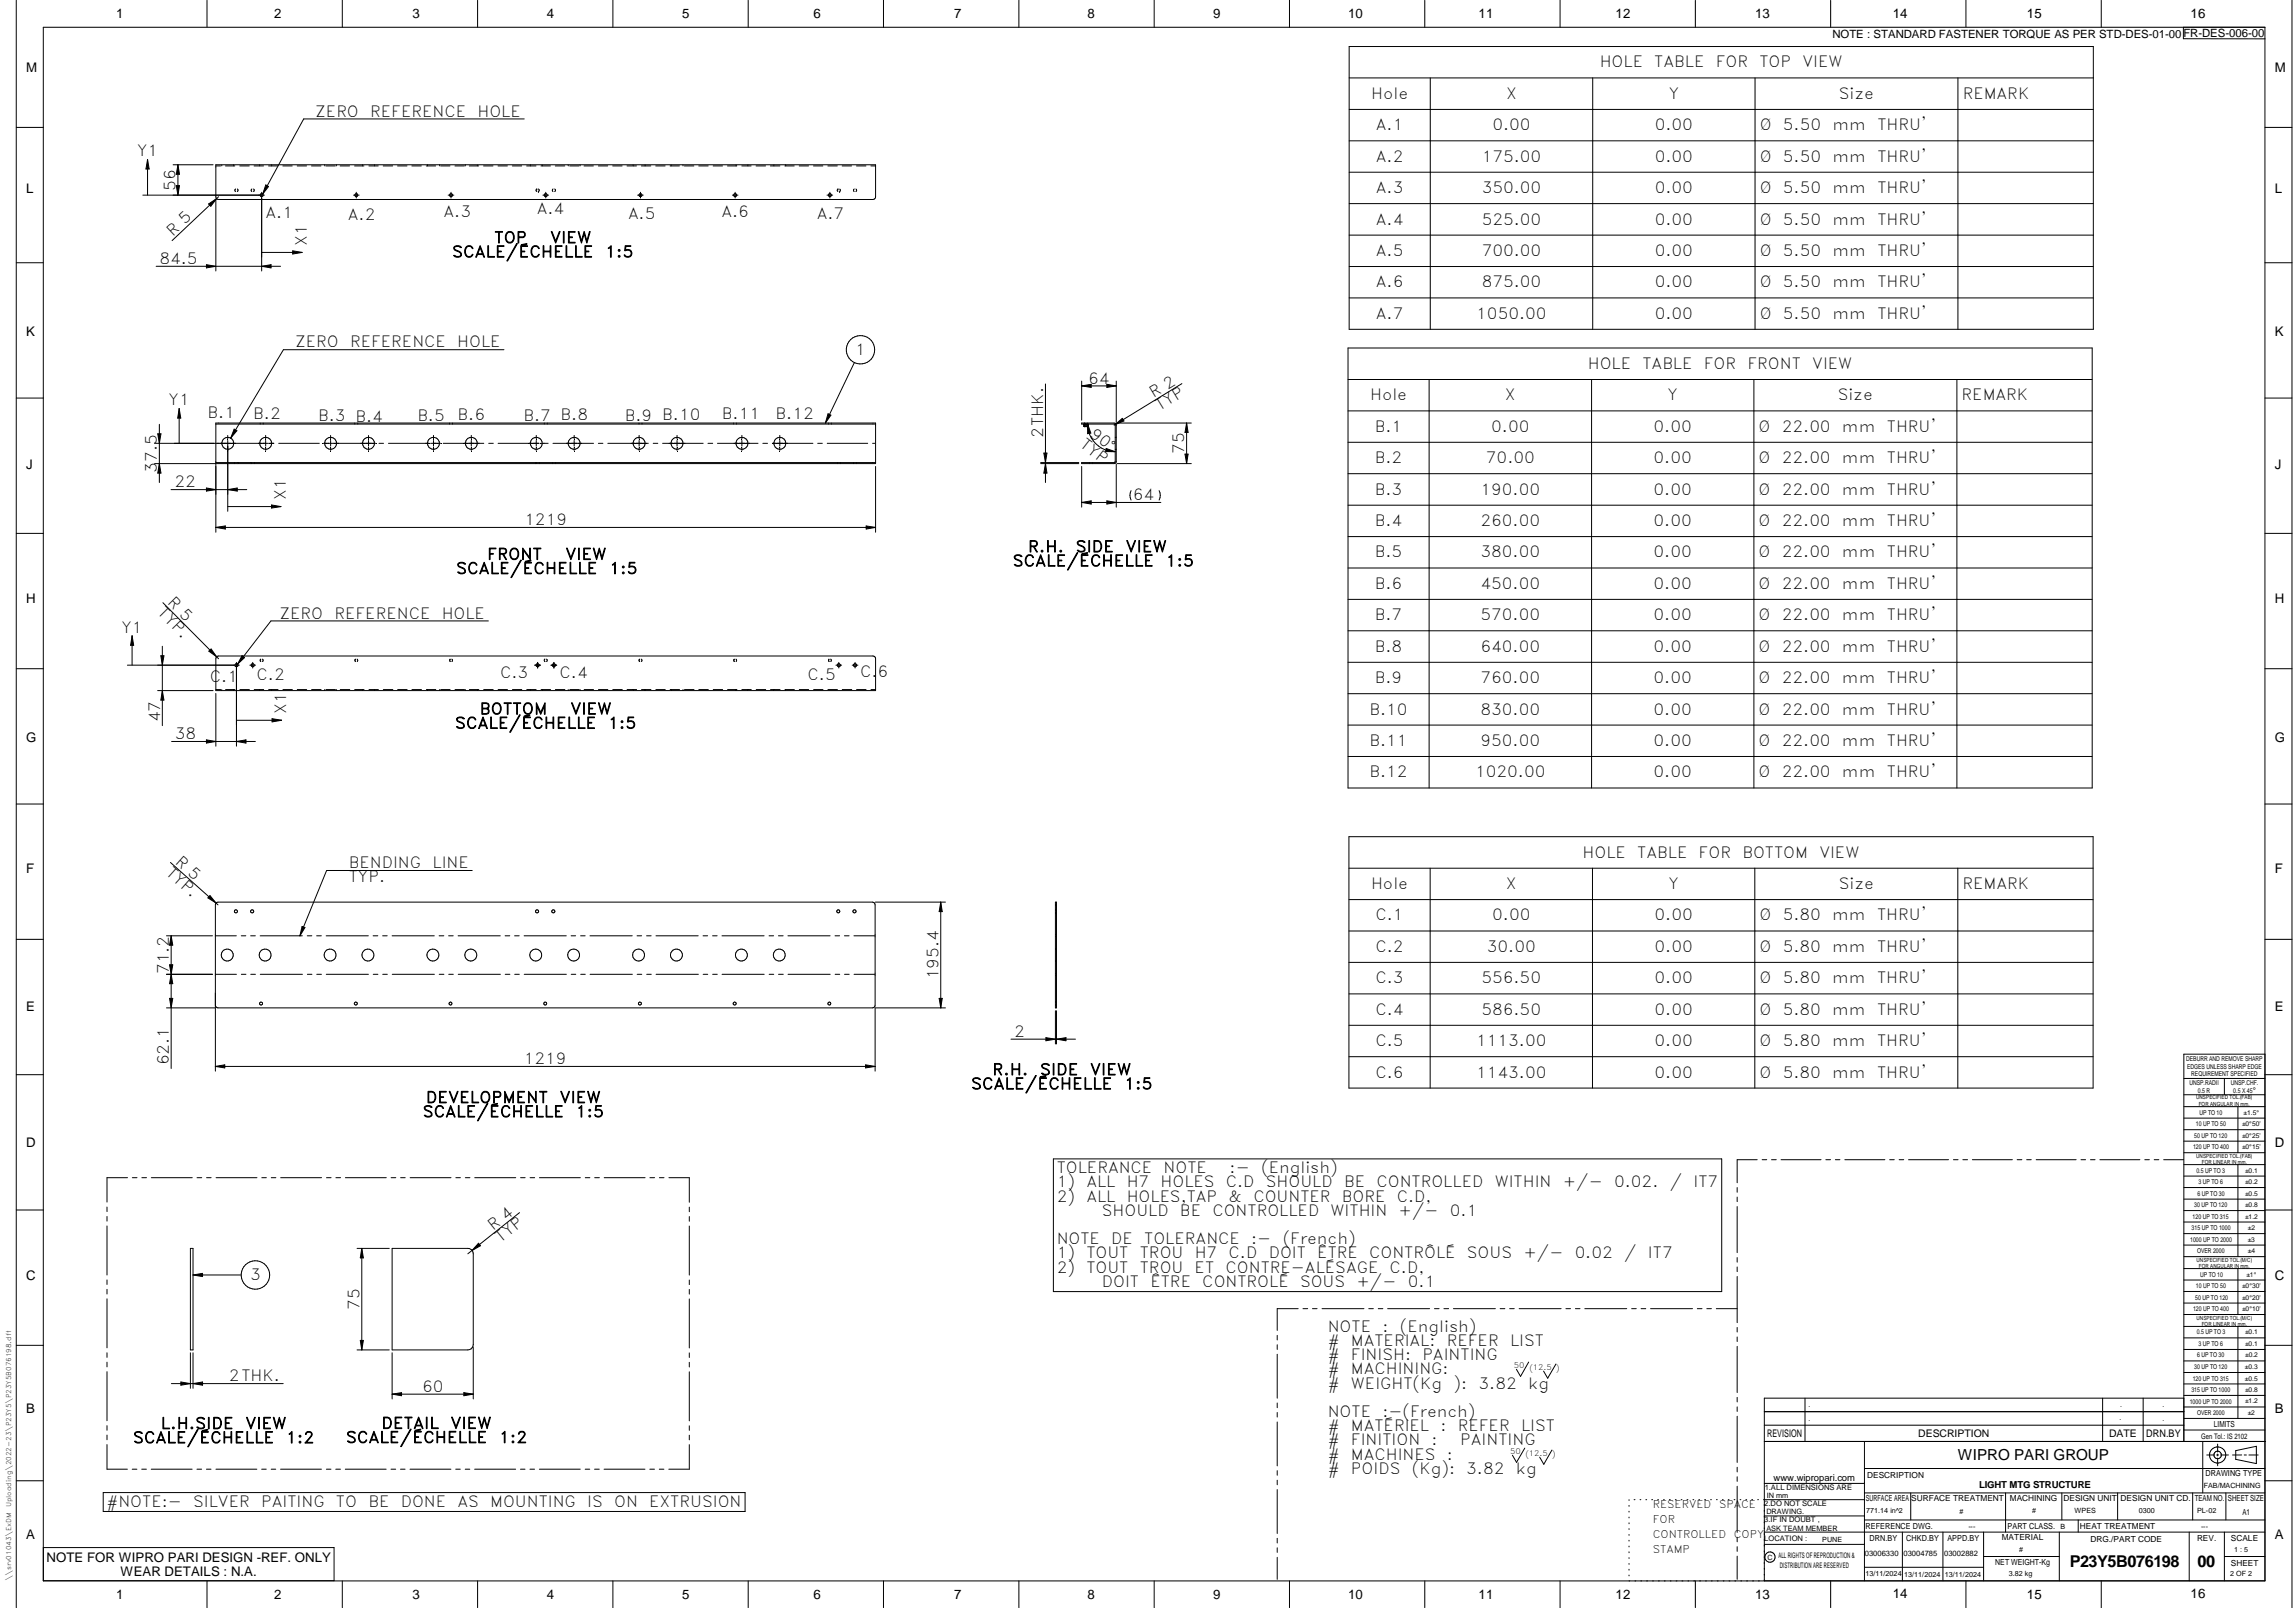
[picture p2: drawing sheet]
<svg xmlns="http://www.w3.org/2000/svg" width="848mm" height="594mm" viewBox="0 0 848 594" stroke-linecap="round" stroke-linejoin="round" font-family="sans-serif">
<defs><g id="words">
<g font-size="6">
<text x="764.8" y="578.9">P23Y5B076198</text>
<text x="812.1" y="578.9">00</text>
</g>
<g font-size="5.7">
<text x="591.1" y="24.9">HOLE</text>
<text x="611.3" y="24.9">TABLE</text>
<text x="634" y="24.9">FOR</text>
<text x="650.2" y="24.9">TOP</text>
<text x="666.1" y="24.9">VIEW</text>
<text x="506.7" y="36.5">Hole</text>
<text x="556.6" y="36.5">X</text>
<text x="616.6" y="36.5">Y</text>
<text x="679.5" y="36.5">Size</text>
<text x="725.3" y="36.5">REMARK</text>
<text x="116.5" y="43.1">ZERO</text>
<text x="136.8" y="43.1">REFERENCE</text>
<text x="176.4" y="43.1">HOLE</text>
<text x="508.5" y="48.1">A.1</text>
<text x="551.5" y="48.1">0.00</text>
<text x="611.5" y="48.1">0.00</text>
<text x="650.3" y="48.1">Ø</text>
<text x="658.9" y="48.1">5.50</text>
<text x="677.2" y="48.1">mm</text>
<text x="693.7" y="48.1">THRU'</text>
<text x="50.6" y="57.7">Y1</text>
<text x="508.5" y="59.7">A.2</text>
<text x="547.5" y="59.7">175.00</text>
<text x="611.5" y="59.7">0.00</text>
<text x="650.3" y="59.7">Ø</text>
<text x="658.9" y="59.7">5.50</text>
<text x="677.2" y="59.7">mm</text>
<text x="693.7" y="59.7">THRU'</text>
<text x="64.9" y="70.4" transform="rotate(-90 64.9 70.4)">56</text>
<text x="508.5" y="71.4">A.3</text>
<text x="547.5" y="71.4">350.00</text>
<text x="611.5" y="71.4">0.00</text>
<text x="650.3" y="71.4">Ø</text>
<text x="658.9" y="71.4">5.50</text>
<text x="677.2" y="71.4">mm</text>
<text x="693.7" y="71.4">THRU'</text>
<text x="98.2" y="80.6">A.1</text>
<text x="128.6" y="81.3">A.2</text>
<text x="163.9" y="80.1">A.3</text>
<text x="198.4" y="79">A.4</text>
<text x="232.1" y="80.7">A.5</text>
<text x="266.6" y="80.1">A.6</text>
<text x="301.8" y="80.9">A.7</text>
<text x="508.5" y="83">A.4</text>
<text x="547.5" y="83">525.00</text>
<text x="611.5" y="83">0.00</text>
<text x="650.3" y="83">Ø</text>
<text x="658.9" y="83">5.50</text>
<text x="677.2" y="83">mm</text>
<text x="693.7" y="83">THRU'</text>
<text x="63.9" y="87.4" transform="rotate(-43 63.9 87.4)">R 5</text>
<text x="182.7" y="89.8">TOP</text>
<text x="203.3" y="89.8">VIEW</text>
<text x="113.4" y="90.8" transform="rotate(-90 113.4 90.8)">X1</text>
<text x="167.1" y="95">SCALE/ÉCHELLE</text>
<text x="223.6" y="95">1:5</text>
<text x="508.5" y="94.6">A.5</text>
<text x="547.5" y="94.6">700.00</text>
<text x="611.5" y="94.6">0.00</text>
<text x="650.3" y="94.6">Ø</text>
<text x="658.9" y="94.6">5.50</text>
<text x="677.2" y="94.6">mm</text>
<text x="693.7" y="94.6">THRU'</text>
<text x="58.9" y="97.5">84.5</text>
<text x="508.5" y="106.2">A.6</text>
<text x="547.5" y="106.2">875.00</text>
<text x="611.5" y="106.2">0.00</text>
<text x="650.3" y="106.2">Ø</text>
<text x="658.9" y="106.2">5.50</text>
<text x="677.2" y="106.2">mm</text>
<text x="693.7" y="106.2">THRU'</text>
<text x="508.5" y="117.8">A.7</text>
<text x="545.5" y="117.8">1050.00</text>
<text x="611.5" y="117.8">0.00</text>
<text x="650.3" y="117.8">Ø</text>
<text x="658.9" y="117.8">5.50</text>
<text x="677.2" y="117.8">mm</text>
<text x="693.7" y="117.8">THRU'</text>
<text x="109.1" y="128.3">ZERO</text>
<text x="129.4" y="128.3">REFERENCE</text>
<text x="169" y="128.3">HOLE</text>
<text x="316" y="131">1</text>
<text x="586.7" y="136.3">HOLE</text>
<text x="606.9" y="136.3">TABLE</text>
<text x="629.6" y="136.3">FOR</text>
<text x="645.8" y="136.3">FRONT</text>
<text x="669.7" y="136.3">VIEW</text>
<text x="402.2" y="141.7">64</text>
<text x="62.3" y="149.7">Y1</text>
<text x="426.2" y="147.2" transform="rotate(-31 426.2 147.2)">R 2</text>
<text x="506.3" y="147.9">Hole</text>
<text x="556.1" y="147.9">X</text>
<text x="616.2" y="147.9">Y</text>
<text x="679.1" y="147.9">Size</text>
<text x="724.9" y="147.9">REMARK</text>
<text x="76.7" y="154.4">B.1</text>
<text x="93.6" y="154.7">B.2</text>
<text x="117.6" y="155.5">B.3 B.4</text>
<text x="154.2" y="155.6">B.5</text>
<text x="169.1" y="155.2">B.6</text>
<text x="193.4" y="155.5">B.7 B.8</text>
<text x="230.9" y="155.6">B.9 B.10</text>
<text x="266.8" y="154.9">B.11</text>
<text x="286.6" y="154.8">B.12</text>
<text x="428.5" y="151.9" transform="rotate(-31 428.5 151.9)">TYP</text>
<text x="385.4" y="162" transform="rotate(-90 385.4 162)">2THK.</text>
<text x="402.4" y="160.9" transform="rotate(38 402.4 160.9)">90°</text>
<text x="508" y="159.5">B.1</text>
<text x="551.1" y="159.5">0.00</text>
<text x="611.1" y="159.5">0.00</text>
<text x="649.9" y="159.5">Ø</text>
<text x="658.4" y="159.5">22.00</text>
<text x="680.7" y="159.5">mm</text>
<text x="697.3" y="159.5">THRU'</text>
<text x="398.7" y="164.8" transform="rotate(38 398.7 164.8)">TYP</text>
<text x="437.6" y="167.7" transform="rotate(-90 437.6 167.7)">75</text>
<text x="508" y="171.2">B.2</text>
<text x="549.1" y="171.2">70.00</text>
<text x="611.1" y="171.2">0.00</text>
<text x="649.9" y="171.2">Ø</text>
<text x="658.4" y="171.2">22.00</text>
<text x="680.7" y="171.2">mm</text>
<text x="697.3" y="171.2">THRU'</text>
<text x="58" y="174.6" transform="rotate(-90 58 174.6)">37.5</text>
<text x="64.4" y="180">22</text>
<text x="105.6" y="184.7" transform="rotate(-90 105.6 184.7)">X1</text>
<text x="418.6" y="184.7">64</text>
<text x="508" y="182.8">B.3</text>
<text x="547.1" y="182.8">190.00</text>
<text x="611.1" y="182.8">0.00</text>
<text x="649.9" y="182.8">Ø</text>
<text x="658.4" y="182.8">22.00</text>
<text x="680.7" y="182.8">mm</text>
<text x="697.3" y="182.8">THRU'</text>
<text x="193.8" y="194">1219</text>
<text x="508" y="194.4">B.4</text>
<text x="547.1" y="194.4">260.00</text>
<text x="611.1" y="194.4">0.00</text>
<text x="649.9" y="194.4">Ø</text>
<text x="658.4" y="194.4">22.00</text>
<text x="680.7" y="194.4">mm</text>
<text x="697.3" y="194.4">THRU'</text>
<text x="379.9" y="204">R.H.</text>
<text x="397.5" y="204">SIDE</text>
<text x="416" y="204">VIEW</text>
<text x="180" y="206.8">FRONT</text>
<text x="209" y="206.8">VIEW</text>
<text x="374.2" y="209.2">SCALE/ÉCHELLE</text>
<text x="430.8" y="209.2">1:5</text>
<text x="508" y="206">B.5</text>
<text x="547.1" y="206">380.00</text>
<text x="611.1" y="206">0.00</text>
<text x="649.9" y="206">Ø</text>
<text x="658.4" y="206">22.00</text>
<text x="680.7" y="206">mm</text>
<text x="697.3" y="206">THRU'</text>
<text x="168.6" y="212">SCALE/ÉCHELLE</text>
<text x="225.1" y="212">1:5</text>
<text x="508" y="217.6">B.6</text>
<text x="547.1" y="217.6">450.00</text>
<text x="611.1" y="217.6">0.00</text>
<text x="649.9" y="217.6">Ø</text>
<text x="658.4" y="217.6">22.00</text>
<text x="680.7" y="217.6">mm</text>
<text x="697.3" y="217.6">THRU'</text>
<text x="58" y="226.7" transform="rotate(45 58 226.7)">TYP.</text>
<text x="61.7" y="222.9" transform="rotate(45 61.7 222.9)">R 5</text>
<text x="44.9" y="233.7">Y1</text>
<text x="103.3" y="228.5">ZERO</text>
<text x="123.6" y="228.5">REFERENCE</text>
<text x="163.2" y="228.5">HOLE</text>
<text x="508" y="229.2">B.7</text>
<text x="547.1" y="229.2">570.00</text>
<text x="611.1" y="229.2">0.00</text>
<text x="649.9" y="229.2">Ø</text>
<text x="658.4" y="229.2">22.00</text>
<text x="680.7" y="229.2">mm</text>
<text x="697.3" y="229.2">THRU'</text>
<text x="508" y="240.8">B.8</text>
<text x="547.1" y="240.8">640.00</text>
<text x="611.1" y="240.8">0.00</text>
<text x="649.9" y="240.8">Ø</text>
<text x="658.4" y="240.8">22.00</text>
<text x="680.7" y="240.8">mm</text>
<text x="697.3" y="240.8">THRU'</text>
<text x="94.8" y="251.1">C.2</text>
<text x="184.8" y="250.5">C.3</text>
<text x="206.8" y="250.3">C.4</text>
<text x="298.5" y="251.1">C.5</text>
<text x="317.8" y="249.9">C.6</text>
<text x="77.6" y="252.1">C.1</text>
<text x="508" y="252.4">B.9</text>
<text x="547.1" y="252.4">760.00</text>
<text x="611.1" y="252.4">0.00</text>
<text x="649.9" y="252.4">Ø</text>
<text x="658.4" y="252.4">22.00</text>
<text x="680.7" y="252.4">mm</text>
<text x="697.3" y="252.4">THRU'</text>
<text x="105.8" y="263.7" transform="rotate(-90 105.8 263.7)">X1</text>
<text x="177.3" y="263.9">BOTTOM</text>
<text x="210.8" y="263.9">VIEW</text>
<text x="506.1" y="264">B.10</text>
<text x="547.1" y="264">830.00</text>
<text x="611.1" y="264">0.00</text>
<text x="649.9" y="264">Ø</text>
<text x="658.4" y="264">22.00</text>
<text x="680.7" y="264">mm</text>
<text x="697.3" y="264">THRU'</text>
<text x="59.1" y="266.9" transform="rotate(-90 59.1 266.9)">47</text>
<text x="168.1" y="269.2">SCALE/ÉCHELLE</text>
<text x="224.7" y="269.2">1:5</text>
<text x="64.6" y="273">38</text>
<text x="506.1" y="275.6">B.11</text>
<text x="547.1" y="275.6">950.00</text>
<text x="611.1" y="275.6">0.00</text>
<text x="649.9" y="275.6">Ø</text>
<text x="658.4" y="275.6">22.00</text>
<text x="680.7" y="275.6">mm</text>
<text x="697.3" y="275.6">THRU'</text>
<text x="506.1" y="287.2">B.12</text>
<text x="545.1" y="287.2">1020.00</text>
<text x="611.1" y="287.2">0.00</text>
<text x="649.9" y="287.2">Ø</text>
<text x="658.4" y="287.2">22.00</text>
<text x="680.7" y="287.2">mm</text>
<text x="697.3" y="287.2">THRU'</text>
<text x="584.8" y="316.9">HOLE</text>
<text x="605" y="316.9">TABLE</text>
<text x="627.7" y="316.9">FOR</text>
<text x="643.9" y="316.9">BOTTOM</text>
<text x="672.3" y="316.9">VIEW</text>
<text x="61" y="322.7" transform="rotate(42 61 322.7)">TYP.</text>
<text x="64.5" y="318.8" transform="rotate(42 64.5 318.8)">R 5</text>
<text x="128.9" y="320.8">BENDING</text>
<text x="159.8" y="320.8">LINE</text>
<text x="128.9" y="326">TYP.</text>
<text x="506.6" y="328.5">Hole</text>
<text x="556.5" y="328.5">X</text>
<text x="616.5" y="328.5">Y</text>
<text x="679.5" y="328.5">Size</text>
<text x="725.2" y="328.5">REMARK</text>
<text x="508.3" y="340.1">C.1</text>
<text x="551.4" y="340.1">0.00</text>
<text x="611.4" y="340.1">0.00</text>
<text x="650.2" y="340.1">Ø</text>
<text x="658.8" y="340.1">5.80</text>
<text x="677.1" y="340.1">mm</text>
<text x="693.7" y="340.1">THRU'</text>
<text x="508.3" y="351.7">C.2</text>
<text x="549.4" y="351.7">30.00</text>
<text x="611.4" y="351.7">0.00</text>
<text x="650.2" y="351.7">Ø</text>
<text x="658.8" y="351.7">5.80</text>
<text x="677.1" y="351.7">mm</text>
<text x="693.7" y="351.7">THRU'</text>
<text x="62.4" y="359.9" transform="rotate(-90 62.4 359.9)">71.2</text>
<text x="346.8" y="361.9" transform="rotate(-90 346.8 361.9)">195.4</text>
<text x="508.3" y="363.3">C.3</text>
<text x="547.5" y="363.3">556.50</text>
<text x="611.4" y="363.3">0.00</text>
<text x="650.2" y="363.3">Ø</text>
<text x="658.8" y="363.3">5.80</text>
<text x="677.1" y="363.3">mm</text>
<text x="693.7" y="363.3">THRU'</text>
<text x="508.3" y="374.9">C.4</text>
<text x="547.5" y="374.9">586.50</text>
<text x="611.4" y="374.9">0.00</text>
<text x="650.2" y="374.9">Ø</text>
<text x="658.8" y="374.9">5.80</text>
<text x="677.1" y="374.9">mm</text>
<text x="693.7" y="374.9">THRU'</text>
<text x="374.8" y="383.1">2</text>
<text x="508.3" y="386.5">C.5</text>
<text x="545.5" y="386.5">1113.00</text>
<text x="611.4" y="386.5">0.00</text>
<text x="650.2" y="386.5">Ø</text>
<text x="658.8" y="386.5">5.80</text>
<text x="677.1" y="386.5">mm</text>
<text x="693.7" y="386.5">THRU'</text>
<text x="62.4" y="393.5" transform="rotate(-90 62.4 393.5)">62.1</text>
<text x="193.5" y="393.1">1219</text>
<text x="366.7" y="397.2">R.H.</text>
<text x="384.3" y="397.2">SIDE</text>
<text x="402.8" y="397.2">VIEW</text>
<text x="508.3" y="398.1">C.6</text>
<text x="545.5" y="398.1">1143.00</text>
<text x="611.4" y="398.1">0.00</text>
<text x="650.2" y="398.1">Ø</text>
<text x="658.8" y="398.1">5.80</text>
<text x="677.1" y="398.1">mm</text>
<text x="693.7" y="398.1">THRU'</text>
<text x="157.4" y="407.5">DEVELOPMENT</text>
<text x="206.8" y="407.5">VIEW</text>
<text x="358.9" y="402.4">SCALE/ÉCHELLE</text>
<text x="415.4" y="402.4">1:5</text>
<text x="156.2" y="412.7">SCALE/ÉCHELLE</text>
<text x="212.7" y="412.7">1:5</text>
<text x="390.5" y="433.4">TOLERANCE</text>
<text x="430" y="433.4">NOTE</text>
<text x="454.3" y="433.4">:-</text>
<text x="466" y="433.4">(English)</text>
<text x="390.5" y="438.7">1)</text>
<text x="390.5" y="443.9">2)</text>
<text x="401.4" y="438.7">ALL</text>
<text x="401.4" y="443.9">ALL</text>
<text x="416.4" y="443.9">HOLES,TAP</text>
<text x="416.4" y="438.7">H7</text>
<text x="428.9" y="438.7">HOLES</text>
<text x="453" y="438.7">C.D</text>
<text x="454" y="443.9">&amp;</text>
<text x="463.2" y="443.9">COUNTER</text>
<text x="467.8" y="438.7">SHOULD</text>
<text x="495.9" y="443.9">BORE</text>
<text x="496.7" y="438.7">BE</text>
<text x="508.6" y="438.7">CONTROLLED</text>
<text x="516.2" y="443.9">C.D,</text>
<text x="552.3" y="438.7">WITHIN</text>
<text x="577.5" y="438.7">+/-</text>
<text x="596.5" y="438.7">0.02.</text>
<text x="617" y="438.7">/</text>
<text x="625.8" y="438.7">IT7</text>
<text x="407.2" y="449.2">SHOULD</text>
<text x="436" y="449.2">BE</text>
<text x="448" y="449.2">CONTROLLED</text>
<text x="491.7" y="449.2">WITHIN</text>
<text x="516.8" y="449.2">+/-</text>
<text x="535.8" y="449.2">0.1</text>
<text x="182.2" y="454.7" transform="rotate(-38 182.2 454.7)">R 4</text>
<text x="185" y="459.2" transform="rotate(-38 185 459.2)">TYP</text>
<text x="390.5" y="459.7">NOTE</text>
<text x="410.7" y="459.7">DE</text>
<text x="422.8" y="459.7">TOLERANCE</text>
<text x="462.4" y="459.7">:-</text>
<text x="474" y="459.7">(French)</text>
<text x="390.5" y="464.9">1)</text>
<text x="401.4" y="464.9">TOUT</text>
<text x="421.2" y="464.9">TROU</text>
<text x="441.5" y="464.9">H7</text>
<text x="454" y="464.9">C.D</text>
<text x="468.8" y="464.9">DOIT</text>
<text x="486.8" y="464.9">ÊTRE</text>
<text x="505.9" y="464.9">CONTRÔLÉ</text>
<text x="542.1" y="464.9">SOUS</text>
<text x="562.9" y="464.9">+/-</text>
<text x="581.9" y="464.9">0.02</text>
<text x="600.2" y="464.9">/</text>
<text x="609" y="464.9">IT7</text>
<text x="92.4" y="472.8">3</text>
<text x="390.5" y="470.2">2)</text>
<text x="401.4" y="470.2">TOUT</text>
<text x="421.2" y="470.2">TROU</text>
<text x="441.5" y="470.2">ET</text>
<text x="452.9" y="470.2">CONTRE-ALÉSAGE</text>
<text x="513.5" y="470.2">C.D,</text>
<text x="407.2" y="475.4">DOIT</text>
<text x="425.1" y="475.4">ÊTRE</text>
<text x="444.3" y="475.4">CONTROLÉ</text>
<text x="480.4" y="475.4">SOUS</text>
<text x="501.3" y="475.4">+/-</text>
<text x="520.3" y="475.4">0.1</text>
<text x="132.8" y="483.9" transform="rotate(-90 132.8 483.9)">75</text>
<text x="490.6" y="492">NOTE</text>
<text x="510.8" y="492">:</text>
<text x="517.3" y="492">(English)</text>
<text x="490.6" y="497.2">#</text>
<text x="499.2" y="497.2">MATERIAL:</text>
<text x="534.6" y="497.2">REFER</text>
<text x="558" y="497.2">LIST</text>
<text x="490.6" y="502.5">#</text>
<text x="499.2" y="502.5">FINISH:</text>
<text x="525.6" y="502.5">PAINTING</text>
<text x="490.6" y="507.7">#</text>
<text x="499.2" y="507.7">MACHINING:</text>
<text x="84.6" y="510.3">2THK.</text>
<text x="156" y="514.2">60</text>
<text x="490.6" y="513">#</text>
<text x="499.2" y="513">WEIGHT(Kg</text>
<text x="537.2" y="513">):</text>
<text x="546.4" y="513">3.82</text>
<text x="564.7" y="513">kg</text>
<text x="59.4" y="527.9">L.H.SIDE</text>
<text x="90.7" y="527.9">VIEW</text>
<text x="141" y="527.8">DETAIL</text>
<text x="166.5" y="527.8">VIEW</text>
<text x="490.6" y="523.5">NOTE</text>
<text x="510.8" y="523.5">:-(French)</text>
<text x="49.1" y="533.1">SCALE/ÉCHELLE</text>
<text x="105.7" y="533.1">1:2</text>
<text x="127.8" y="533.1">SCALE/ÉCHELLE</text>
<text x="184.4" y="533.1">1:2</text>
<text x="490.6" y="528.7">#</text>
<text x="490.6" y="534">#</text>
<text x="499.2" y="534">FINITION</text>
<text x="499.2" y="528.7">MATÉRIEL</text>
<text x="529" y="534">:</text>
<text x="532.3" y="528.7">:</text>
<text x="538.7" y="528.7">REFER</text>
<text x="539.6" y="534">PAINTING</text>
<text x="562.1" y="528.7">LIST</text>
<text x="490.6" y="539.2">#</text>
<text x="499.2" y="539.2">MACHINES</text>
<text x="534.7" y="539.2">:</text>
<text x="490.6" y="544.5">#</text>
<text x="499.2" y="544.5">POIDS</text>
<text x="521.7" y="544.5">(Kg):</text>
<text x="541.9" y="544.5">3.82</text>
<text x="560.1" y="544.5">kg</text>
<text x="39.4" y="556.7">#NOTE:-</text>
<text x="71.4" y="556.7">SILVER</text>
<text x="96.5" y="556.7">PAITING</text>
<text x="124.2" y="556.7">TO</text>
<text x="136.1" y="556.7">BE</text>
<text x="148.1" y="556.7">DONE</text>
<text x="169" y="556.7">AS</text>
<text x="181.2" y="556.7">MOUNTING</text>
<text x="217" y="556.7">IS</text>
<text x="226.9" y="556.7">ON</text>
<text x="239.9" y="556.7">EXTRUSION</text>
</g>
<text font-size="5.6" x="723.5" y="539.3">WIPRO PARI GROUP</text>
<g font-size="4.9">
<text x="42.9" y="6.6">1</text>
<text x="101.3" y="6.7">2</text>
<text x="152.5" y="6.7">3</text>
<text x="202.1" y="6.7">4</text>
<text x="252.1" y="6.7">5</text>
<text x="300.6" y="6.7">6</text>
<text x="352.6" y="6.7">7</text>
<text x="401.9" y="6.7">8</text>
<text x="448.4" y="6.7">9</text>
<text x="498.1" y="6.7">10</text>
<text x="546.4" y="6.7">11</text>
<text x="597" y="6.7">12</text>
<text x="648.5" y="6.6">13</text>
<text x="699.4" y="6.6">14</text>
<text x="749" y="6.7">15</text>
<text x="809.5" y="6.6">16</text>
<text x="9.7" y="26.7">M</text>
<text x="840.6" y="26.7">M</text>
<text x="9.7" y="71.4">L</text>
<text x="840.6" y="71.4">L</text>
<text x="9.7" y="124.2">K</text>
<text x="840.6" y="124.2">K</text>
<text x="9.7" y="173.4">J</text>
<text x="840.6" y="173.4">J</text>
<text x="9.7" y="222.7">H</text>
<text x="840.6" y="222.7">H</text>
<text x="9.7" y="274.3">G</text>
<text x="840.6" y="274.3">G</text>
<text x="9.7" y="322.6">F</text>
<text x="840.6" y="322.6">F</text>
<text x="9.7" y="373.3">E</text>
<text x="840.6" y="373.3">E</text>
<text x="9.7" y="423.8">D</text>
<text x="840.6" y="423.8">D</text>
<text x="9.7" y="472.8">C</text>
<text x="840.6" y="472.8">C</text>
<text x="9.7" y="522.1">B</text>
<text x="840.6" y="522.1">B</text>
<text x="9.7" y="568.7">A</text>
<text x="840.6" y="568.7">A</text>
<text x="17.2" y="577">NOTE FOR WIPRO PARI DESIGN -REF. ONLY</text>
<text x="44.5" y="582.3">WEAR DETAILS : N.A.</text>
<text x="42.9" y="590.6">1</text>
<text x="101.3" y="590.7">2</text>
<text x="152.5" y="590.7">3</text>
<text x="202.1" y="590.7">4</text>
<text x="252.1" y="590.7">5</text>
<text x="300.6" y="590.7">6</text>
<text x="352.6" y="590.7">7</text>
<text x="401.9" y="590.7">8</text>
<text x="448.4" y="590.7">9</text>
<text x="498.1" y="590.7">10</text>
<text x="546.4" y="590.7">11</text>
<text x="597" y="590.7">12</text>
<text x="648.5" y="590.6">13</text>
<text x="699.4" y="590.5">14</text>
<text x="749" y="590.7">15</text>
<text x="809.5" y="590.5">16</text>
</g>
<text font-size="4.2" x="677.1" y="13.9">NOTE : STANDARD FASTENER TORQUE AS PER STD-DES-01-00FR-DES-006-00</text>
<g font-size="3.9">
<text x="653" y="530.9">REVISION</text>
<text x="708.9" y="530.9">DESCRIPTION</text>
<text x="779.4" y="530.9">DATE</text>
<text x="793.1" y="530.9">DRN.BY</text>
<text x="610.8" y="557.1">RESERVED</text>
<text x="635.2" y="557.1">SPACE</text>
<text x="610.8" y="562.7">FOR</text>
<text x="610.8" y="568.3">CONTROLLED</text>
<text x="640.7" y="568.3">COPY</text>
<text x="610.8" y="573.8">STAMP</text>
</g>
<text font-size="3.6" x="731.4" y="549.8">LIGHT MTG STRUCTURE</text>
<text font-size="3.5" x="655.4" y="547.1">www.wipropari.com</text>
<g font-size="3.1">
<text x="818.1" y="527.3">LIMITS</text>
<text x="815" y="545.5">DRAWING TYPE</text>
<text x="690" y="546.1">DESCRIPTION</text>
<text x="689.5" y="554.6">SURFACE AREA</text>
<text x="706.2" y="554.6">SURFACE TREATMENT</text>
<text x="742.7" y="554.6">MACHINING</text>
<text x="762.5" y="554.6">DESIGN UNIT</text>
<text x="783.6" y="554.6">DESIGN UNIT CD.</text>
<text x="811" y="554.4">TEAM NO.</text>
<text x="823.3" y="554.5">SHEET SIZE</text>
<text x="828.6" y="559.9">A1</text>
<text x="689.4" y="564.9">REFERENCE DWG.</text>
<text x="690.8" y="569.3">DRN.BY</text>
<text x="704.4" y="569.2">CHKD.BY</text>
<text x="719.6" y="569.3">APPD.BY</text>
<text x="739.7" y="569.1">MATERIAL</text>
<text x="741.8" y="564.7">PART CLASS.</text>
<text x="768.6" y="564.7">HEAT TREATMENT</text>
<text x="772.5" y="569.7">DRG./PART CODE</text>
<text x="811.9" y="569.3">REV.</text>
<text x="824.4" y="569.4">SCALE</text>
<text x="737.3" y="578">NET WEIGHT-Kg</text>
<text x="824.4" y="578.5">SHEET</text>
</g>
<text font-size="3" x="832.4" y="403.9">°</text>
<g font-size="2.8">
<text x="559.4" y="505.4">50</text>
<text x="565.1" y="506.6">(12.5 )</text>
<text x="813.4" y="531.5">Gen Tol.: IS 2102</text>
<text x="558" y="537.2">50</text>
<text x="563.7" y="538.4">(12.5 )</text>
<text x="652.1" y="550.4">1.ALL DIMENSIONS ARE</text>
<text x="652" y="556.4">2.DO NOT SCALE</text>
<text x="652" y="562.5">3.IF IN DOUBT ,</text>
<text x="652" y="569.2">LOCATION :</text>
<text x="657.2" y="575.8">ALL RIGHTS OF REPRODUCTION &amp;</text>
<text x="689.1" y="575">03006330</text>
<text x="703.4" y="574.9">03004785</text>
<text x="718.4" y="575">03002882</text>
<text x="657.7" y="579.2">DISTRIBUTION ARE RESERVED</text>
</g>
<g font-size="2.7">
<text x="814.4" y="549.9">FAB/MACHINING</text>
<text x="652.9" y="553.5">IN mm</text>
<text x="652.7" y="559.5">DRAWING.</text>
<text x="689.6" y="559.1">771.14 in^2</text>
<text x="724.1" y="559.2">#</text>
<text x="751" y="559.1">#</text>
<text x="766.6" y="559">WPES</text>
<text x="790.3" y="558.8">0300</text>
<text x="811.9" y="558.8">PL-02</text>
<text x="652.7" y="565.5">ASK TEAM MEMBER</text>
<text x="673.4" y="569.6">PUNE</text>
<text x="727.4" y="564.9">---</text>
<text x="761.4" y="564.9">B</text>
<text x="813.3" y="564.9">---</text>
<text x="746.1" y="573.2">#</text>
<text x="825.6" y="573.4">1 : 5</text>
<text x="653.1" y="576.3">C</text>
<text x="689.4" y="582.4">13/11/2024</text>
<text x="703.7" y="582.5">13/11/2024</text>
<text x="718.7" y="582.6">13/11/2024</text>
<text x="742.3" y="582.2">3.82 kg</text>
<text x="824.1" y="582.4">2 OF 2</text>
</g>
<g font-size="2.5">
<text x="807.8" y="392">DEBURR AND REMOVE SHARP</text>
<text x="808.2" y="394.8">EDGES UNLESS SHARP EDGE</text>
<text x="809.1" y="400.9">UNSP.RADII</text>
<text x="809.8" y="397.6">REQUIREMENT SPECIFIED</text>
<text x="824.4" y="400.7">UNSP.CHF.</text>
<text x="812.2" y="403.6">0.5 R</text>
<text x="825.3" y="403.9">0.5 X 45</text>
<text x="812.8" y="411.8">UP TO 10</text>
<text x="829.1" y="411.9">±1.5°</text>
<text x="811.4" y="416.1">10 UP TO 50</text>
<text x="828.5" y="416.1">±0°50'</text>
<text x="810.4" y="424.5">120 UP TO 400</text>
<text x="810.9" y="420.3">50 UP TO 120</text>
<text x="828.5" y="424.5">±0°15'</text>
<text x="828.5" y="420.3">±0°25'</text>
<text x="811.7" y="433.2">0.5 UP TO 3</text>
<text x="812.5" y="437.5">3 UP TO 6</text>
<text x="829.6" y="437.4">±0.2</text>
<text x="829.6" y="433.2">±0.1</text>
<text x="812" y="441.7">6 UP TO 30</text>
<text x="829.6" y="441.7">±0.5</text>
<text x="810.9" y="445.9">30 UP TO 120</text>
<text x="829.6" y="446">±0.8</text>
<text x="809.9" y="454.4">315 UP TO 1000</text>
<text x="810.3" y="450.2">120 UP TO 315</text>
<text x="829.6" y="450.2">±1.2</text>
<text x="830.7" y="454.4">±2</text>
<text x="809.4" y="458.7">1000 UP TO 2000</text>
<text x="830.6" y="458.7">±3</text>
<text x="811.9" y="463">OVER 2000</text>
<text x="830.7" y="463">±4</text>
<text x="813.1" y="471.6">UP TO 10</text>
<text x="830.1" y="471.6">±1°</text>
<text x="811.4" y="475.9">10 UP TO 50</text>
<text x="828.5" y="475.9">±0°30'</text>
<text x="810.4" y="484.4">120 UP TO 400</text>
<text x="811.2" y="480.1">50 UP TO 120</text>
<text x="828.5" y="484.4">±0°10'</text>
<text x="828.5" y="480.1">±0°20'</text>
<text x="811.7" y="493">0.5 UP TO 3</text>
<text x="812.4" y="497.2">3 UP TO 6</text>
<text x="829.6" y="497.3">±0.1</text>
<text x="829.6" y="493">±0.1</text>
<text x="811.9" y="501.5">6 UP TO 30</text>
<text x="829.6" y="501.5">±0.2</text>
<text x="810.8" y="505.8">30 UP TO 120</text>
<text x="829.6" y="505.8">±0.3</text>
<text x="809.8" y="514.3">315 UP TO 1000</text>
<text x="810.3" y="510.1">120 UP TO 315</text>
<text x="829.6" y="510">±0.5</text>
<text x="829.6" y="514.3">±0.8</text>
<text x="668.4" y="519.9">.</text>
<text x="783.5" y="520">.</text>
<text x="799.1" y="519.9">.</text>
<text x="809.2" y="518.5">1000 UP TO 2000</text>
<text x="829.6" y="518.5">±1.2</text>
<text x="668.4" y="524.9">.</text>
<text x="783.3" y="524.8">.</text>
<text x="799.1" y="524.8">.</text>
<text x="811.9" y="522.8">OVER 2000</text>
<text x="830.6" y="522.7">±2</text>
</g>
<g font-size="2.4">
<text x="4.1" y="556.9" transform="rotate(-90 4.1 556.9)">Uploading\2022-23\P23Y5\P23Y5B076198.dft</text>
<text x="4.1" y="584.1" transform="rotate(-90 4.1 584.1)">\\srv01043\ExDM</text>
</g>
<g font-size="2.1">
<text x="811.5" y="406.1">UNSPECIFIED TOL.(FAB)</text>
<text x="812.5" y="408.5">FOR ANGULAR IN mm.</text>
<text x="811.6" y="427.7">UNSPECIFIED TOL.(FAB)</text>
<text x="813.6" y="430.1">FOR LINEAR IN mm.</text>
<text x="811.7" y="466.1">UNSPECIFIED TOL.(M/C)</text>
<text x="812.5" y="468.5">FOR ANGULAR IN mm.</text>
<text x="811.7" y="487.6">UNSPECIFIED TOL.(M/C)</text>
<text x="813.6" y="489.9">FOR LINEAR IN mm.</text>
</g>
</g></defs>
<g fill="none" stroke="#000" stroke-width=".37">
<path d="M6 .1v593.9M16 10.1h821v573.9l-821 .1zM76.5 .1v10M126.5 .1v10M176.5 .1v10M226.5 .1v10M276.5 .1v10M326.5 .1v10M376.5 .1v10M426.5 .1v10M476.5 .1v10M498.6 17.2h275v104.5h-275z"/>
<path d="M526.5 .1v10M576.5 .1v10M626.5 .1v10M676.5 .1v10M726.5 .1v10M776.5 .1v10M806.8 10.1v4.2l30.2 .1M847 .1v593.9M498.6 28.8h275M528.5 28.8v92.9M588.6 28.8v92.9M648.5 28.8v92.9"/>
<path d="M723.5 28.8v92.9M6 47.1h10M54.5 59l.6 3.4h-1.2zM54.5 59v13.1M193.7 43.9h-81.5l-15.1 27.8M498.6 40.4h275M498.6 52h275M837 47.1h10M52.8 72.1h44.9M64 60.9h14.7M65.2 68.6h1.1l-.6 3.5zM65.7 60.9l.6 3.5h-1.1z"/>
<path d="M65.7 60.9v11.2M77.1 75.4l3-2-2.2 2.8zM79.8 73.7v26.4M79.8 61.3h1.7M79.8 60.9h243.8v11.8a1.01 1.01 0 0 1-1 1h-241.8a1.01 1.01 0 0 1-1-1zM80.8 72.7l-17.2 16.2M82 60.9v.1M82 61.2v.1M83.3 61.3h3.5M86.4 60.9v.1M86.4 61.2v.1M87.1 69.8l-.3 .5 .2 .5"/>
<path d="M87.7 69.8l.3 .5-.3 .5M88.6 61.3h3.5M93.1 69.8l-.3 .5 .2 .5M93.7 69.8l.2 .5-.2 .5M93.9 61.3h3.5M96 60.9v.1M96 61.2v.1M96.7 71v29.1M98.2 68.3l1 .6-2.1 2.8zM99.2 61.3h3.5M100.4 60.9v.1M100.4 61.2v.1"/>
<path d="M104.5 61.3h3.5M109.8 61.3h3.5M115.1 61.3h3.5M120 60.9v.1M120 61.2v.1M120.4 61.3h3.5M124.4 60.9v.1M124.4 61.2v.1M125.7 61.3h3.5M130.6 72.1h2.1M131 61.3h3.5M131.7 71v2.2"/>
<path d="M134 60.9v.1M134 61.2v.1M136.3 61.3h3.5M138.4 60.9v.1M138.4 61.2v.1M141.6 61.3h3.5M146.9 61.3h3.5M152.2 61.3h3.5M157.5 61.3h3.5M158 60.9v.1M158 61.2v.1M162.4 60.9v.1"/>
<path d="M162.4 61.2v.1M162.8 61.3h3.5M165.6 72.1h2.1M166.7 71v2.2M168.1 61.3h3.5M172 60.9v.1M172 61.2v.1M173.4 61.3h3.5M176.4 60.9v.1M176.4 61.2v.1M178.7 61.3h3.5M184 61.3h3.5"/>
<path d="M189.3 61.3h3.5M194.6 61.3h3.5M196 60.9v.1M196 61.2v.1M198.4 69.8h.1M198.4 69.8a.55 .55 0 0 0 0 1M199 70.8h.1M199 69.8a.55 .55 0 0 1 0 1M199.9 61.3h3.5M200.4 60.9v.1M200.4 61.2v.1M200.6 72.1h2.1"/>
<path d="M201.7 71v2.2M204.4 69.8l-.3 .5 .2 .5M205 69.8a.55 .55 0 0 1 0 1M205.2 61.3h3.5M210 60.9v.1M210 61.2v.1M210.5 61.3h3.5M214.4 60.9v.1M214.4 61.2v.1M215.8 61.3h3.5M221.1 61.3h3.5M226.4 61.3h3.5"/>
<path d="M231.7 61.3h3.5M234 60.9v.1M234 61.2v.1M235.6 72.1h2.1M236.7 71v2.2M237 61.3h3.5M238.4 60.9v.1M238.4 61.2v.1M242.3 61.3h3.5M247.6 61.3h3.5M248 60.9v.1M248 61.2v.1"/>
<path d="M252.4 60.9v.1M252.4 61.2v.1M252.9 61.3h3.5M258.2 61.3h3.5M263.5 61.3h3.5M268.8 61.3h3.5M270.6 72.1h2.1M271.7 71v2.2M272 60.9v.1M272 61.2v.1M274.1 61.3h3.5M276.4 60.9v.1"/>
<path d="M276.4 61.2v.1M279.4 61.3h3.5M284.7 61.3h3.5M286 60.9v.1M286 61.2v.1M290 61.3h3.5M290.4 60.9v.1M290.4 61.2v.1M295.3 61.3h3.5M300.6 61.3h3.5M305.6 72.1h2.1M305.9 61.3h3.5"/>
<path d="M306.7 71v2.2M309.7 69.8h.1M309.7 69.8l-.3 .5 .2 .4M310.3 70.8h.1M310.3 69.8l.3 .5-.3 .5M311.2 61.3h3.5M315.7 69.8l-.3 .5 .2 .5M316.3 69.8a.55 .55 0 0 1 0 1M316.5 61.3h3.5M321.8 61.3h1.8M498.6 63.6h275M498.6 75.2h275"/>
<path d="M6 97.1h10M57.7 98.4h46M76.3 97.8l3.5 .6-3.5 .6zM96.7 93.3h14.9M96.7 98.4l3.5-.6v1.2zM108.2 92.7l3.4 .6-3.4 .6zM498.6 86.9h275M498.6 98.5h275M837 97.1h10M498.6 110.1h275M186.2 129.2h-81.5l-19.4 32.6M315.7 133.9l-10.7 22.4"/>
<path d="M498.1 128.6h275v162.5h-275zM6 147.1h10M58.9 156.8v21.5M66.2 151v12.8M66.2 151l.6 3.5h-1.1zM79.8 156.7h243.8M79.8 156.7v-.4h243.8v15h-266.5M79.8 156.7v14.6M86.5 158.5l1 .6-2.2 2.7zM96.1 156.3v.1M96.1 156.5v.2M97.2 156.3v.1"/>
<path d="M97.2 156.6v.1M131.1 156.3v.1M131.1 156.5v.2M132.2 156.3v.1M132.2 156.6v.1M166.1 156.3v.1M166.1 156.5v.2M167.2 156.3v.1M167.2 156.6v.1M201.1 156.3v.1M201.1 156.5v.2M202.2 156.3v.1"/>
<path d="M202.2 156.6v.1M236.1 156.3v.1M236.1 156.5v.2M237.2 156.3v.1M237.2 156.6v.1M271.1 156.3v.1M271.1 156.5v.2M272.2 156.3v.1M272.2 156.6v.1M306 152.9l1 .5-2 2.9zM306.1 156.3v.1M306.1 156.5v.2"/>
<path d="M307.2 156.3v.1M307.2 156.6v.1M386.3 141.9v36.4M399.7 156.3h12l.7 .4 .1 13.8-.4 .7-12.4 .1v-.4h12l.4-.4-.1-13.7-12.3-.1zM399.7 142.6l3.5-.6v1.1zM399.7 140.8v14.4M399.7 142.6h12.8M400.4 156.7v.7M400.4 157.4l1.6 .1M400.5 156.7h-.1M400.6 156.7h-.2M400.7 156.7h.3"/>
<path d="M400.8 156.3v.1M400.8 156.5v.2M400.8 156.7v.8M400.9 157.4h.6M400.9 157.4h-.5M400.9 156.7h.1M400.9 157.4h.1M400.9 157.4h.2M401.2 156.7h-.1M401.4 156.7h.1M401.4 157.4h.3M401.7 156.7v.1"/>
<path d="M401.7 156.7h.1M401.7 156.7v.3M401.7 157.2v.2M401.7 157.4l.3 .1M401.7 156.8v.6M401.7 157.4h.1M401.7 157.5h.1M401.9 156.3v.1M401.9 156.6v3.6l1.2-.2-1.2-3.3M401.9 156.7l-.2 .1M401.9 156.7a10.2 10.2 0 0 0 10.2 10.2M402.1 156.7h.1"/>
<path d="M402.2 156.7v.7M402.2 157.4l-.2 .1M409 142l3.5 .6-3.5 .5zM412 156.9l2.7-2.3 .6 .9zM412.5 140.8v15.2M412.7 156.3h27.5M436.8 141.7l-25.1 15.4M438.5 156.3v15M438.5 156.3l.5 3.5h-1.1zM498.1 140.2h275M498.1 151.8h275M528.1 140.2v150.9"/>
<path d="M588.1 140.2v150.9M648.1 140.2v150.9M723.1 140.2v150.9M837 147.1h10M57.1 163.8h42.1M58.3 160.3h1.2l-.6 3.5zM58.9 171.3l.6 3.5h-1.2zM79.8 170.9h243.8M79.8 171.5v25.1M84.2 162.7v26.2M84.2 160.9v.1M84.2 161.1v1.1"/>
<path d="M86.8 170.9v.1M86.8 171.2v.1M88 170.9v.1M88 171.2v.1M92.8 170.9v.1M92.8 171.2v.1M93.9 170.9v.1M93.9 171.2v.1M98.2 160.9v.1M98.2 161.1v1.1M98.2 162.7v2.1M98.2 165.4v1"/>
<path d="M99.5 163.8h1.7M103 163.8h15M119.5 163.8h19.3M122.2 160.9v.1M122.2 161.1v1.1M122.2 162.7v2.1M122.2 165.4v1M136.2 160.9v.1M136.2 161.1v1.1M136.2 162.7v2.1M136.2 165.4v1M140 163.8h1.7"/>
<path d="M143.6 163.8h15M159.1 163.8h3.7M160.2 160.9v.1M160.2 161.1v1.1M160.2 162.7v2.1M160.2 165.4v1M163.8 163.8h15M174.2 160.9v.1M174.2 161.1v1.1M174.2 162.7v2.1M174.2 165.4v1M180.6 163.8h1.7"/>
<path d="M184.1 163.8h15.1M198.1 170.9v.1M198.1 171.2v.1M198.2 160.9v.1M198.2 161.1v1.1M198.2 162.7v2.1M198.2 165.4v1M199.3 170.9v.1M199.3 171.2v.1M199.8 163.8h2.8M204.1 170.9v.1M204.1 171.2v.1"/>
<path d="M204.3 163.8h15M205.3 170.9v.1M205.3 171.2v.1M212.2 160.9v.1M212.2 161.1v1.1M212.2 162.7v2.1M212.2 165.4v1M221.1 163.8h1.7M224.6 163.8h15M236.2 160.9v.1M236.2 161.1v1.1M236.2 162.7v2.1"/>
<path d="M236.2 165.4v1M241.4 163.8h1.7M244.9 163.8h14.9M250.2 160.9v.1M250.2 161.1v1.1M250.2 162.7v2.1M250.2 165.4v1M261.6 163.8h1.8M265.1 163.8h15M274.2 160.9v.1M274.2 161.1v1.1M274.2 162.7v2.1"/>
<path d="M274.2 165.4v1M281.9 163.8h1.7M285.4 163.8h15M288.2 160.9v.1M288.2 161.1v1.1M288.2 162.7v2.1M288.2 165.4v1M302.2 163.8h1.7M305.7 163.8h14.9M309.4 170.9v.1M309.4 171.2v.1M310.6 170.9v.1"/>
<path d="M310.6 171.2v.1M315.4 170.9v.1M315.4 171.2v.1M316.6 170.9v.1M316.6 171.2v.1M322.5 163.8h.8M323.6 172.3v24.3M384.6 171.3h14.1M384.6 170.9h14.1M385.7 167.4h1.2l-.6 3.5zM386.3 171.3l.6 3.5h-1.2zM399.7 172.3v15.1"/>
<path d="M402.5 170.9v.1M402.5 171.2v.1M403.7 170.9v.1M403.7 171.2v.1M408.8 165.7l3.3 1.2-3.5-.1zM412.1 161.6h.1M412.1 166h.1M412.4 166h.1M412.4 161.6h.1M412.5 171.5v15.9M412.7 171.3h27.5M437.9 167.8h1.1l-.5 3.5z"/>
<path d="M498.1 163.4h275M498.1 175h275M6 197.1h10M63.2 180.9h28M76.3 180.3l3.5 .6-3.5 .5zM79.8 194.9l3.5-.6v1.2zM79.8 194.9h243.8M84.2 187.2h19.6M84.2 180.9l3.5-.6v1.1zM100.3 186.6l3.5 .6-3.5 .5zM320.1 194.3l3.5 .6-3.5 .6zM399.7 185.6h29.3"/>
<path d="M399.7 185.6l3.5-.6v1.2zM409 185l3.5 .6-3.5 .6zM418 181.3a3.8 3.8 0 0 0 0 3.4M428.3 181.3a3.8 3.8 0 0 1 0 3.4M498.1 186.6h275M498.1 198.2h275M837 197.1h10M498.1 209.8h275M48.8 234.9l.6 3.5h-1.1zM48.8 234.9v10.8M60 238.8v29.3M60.2 222.7l20.6 20.7"/>
<path d="M180.5 229.4h-80.4l-12.3 16M498.1 221.4h275M498.1 233h275M6 247.1h10M47.1 245.7h41.3M58.3 255.1h20.4M59.4 242.3h1.2l-.6 3.4zM60 255.1l.6 3.6h-1.2zM77.2 240.6l.8-.8 2.1 2.9zM79.8 256.2v19.5M79.8 254.8h1.7M80.1 242.7l.7-.3h241.8a1.01 1.01 0 0 1 1 1v11.7h-243.8v-11.7z"/>
<path d="M82 254.8h.1M82 255v.1M83.4 254.8h3.4M86.4 254.8v.1M86.4 255.1h.1M87.4 244.7v31M88.6 254.8h3.6M89.5 242.2l.9 .8-2.6 2.4zM92.3 245.7h2.1M93.4 244.7v2.1M93.9 254.8h3.6M96 254.8h.1"/>
<path d="M96 255v.1M96.3 243.5l-.2 .6 .3 .3M96.3 243.5h.1M96.9 243.5l.3 .5-.2 .4M99.3 254.8h3.4M100.4 254.8v.1M100.4 255.1h.1M104.6 254.8h3.4M109.9 254.8h3.4M115.1 254.8h3.6M120 254.8h.1M120 255v.1"/>
<path d="M120.4 254.8h3.6M124.4 254.8v.1M124.4 255.1h.1M125.7 254.8h3.5M131.1 254.8h3.4M131.3 243.5l-.2 .6 .3 .3M131.3 243.5h.1M132 243.5l.2 .5-.2 .4M134 254.8h.1M134 255v.1M136.4 254.8h3.4M138.4 254.8v.1"/>
<path d="M138.4 255.1h.1M141.6 254.8h3.6M146.9 254.8h3.6M152.2 254.8h3.5M157.6 254.8h3.4M158 254.8h.1M158 255v.1M162.4 254.8v.1M162.4 255.1h.1M162.9 254.8h3.4M166.3 243.5l-.1 .6 .2 .3M166.3 243.5h.1"/>
<path d="M167 243.5l.2 .5-.2 .4M168.1 254.8h3.6M172 254.8h.1M172 255v.1M173.4 254.8h3.6M176.4 254.8v.1M176.4 255.1h.1M178.7 254.8h3.5M184.1 254.8h3.4M189.4 254.8h3.4M194.6 254.8h3.5M196 254.8h.1"/>
<path d="M196 255v.1M197.6 245.7h2.1M198.7 244.7v2.1M199.9 254.8h3.6M200.4 254.8v.1M200.4 255.1h.1M201.4 243.5l-.3 .6 .3 .3M201.9 243.5l.3 .5-.2 .4M203.6 245.7h2.1M204.7 244.7v2.1M205.2 254.8h3.5M210 254.8h.1"/>
<path d="M210 255v.1M210.6 254.8h3.4M214.4 254.8v.1M214.4 255.1h.1M215.9 254.8h3.4M221.1 254.8h3.5M226.4 254.8h3.6M231.7 254.8h3.5M234 254.8h.1M234 255v.1M236.3 243.5h.1M236.3 243.5l-.2 .6 .3 .3"/>
<path d="M236.9 243.5l.3 .5-.2 .4M237.1 254.8h3.4M238.4 254.8v.1M238.4 255.1h.1M242.4 254.8h3.4M247.6 254.8h3.5M248 254.8h.1M248 255v.1M252.4 254.8v.1M252.4 255.1h.1M252.9 254.8h3.6M258.2 254.8h3.5"/>
<path d="M263.6 254.8h3.4M268.9 254.8h3.4M271.3 243.5h.1M271.3 243.5l-.2 .6 .3 .3M271.9 243.5l.3 .5-.2 .4M272 254.8h.1M272 255v.1M274.2 254.8h3.4M276.4 254.8v.1M276.4 255.1h.1M279.4 254.8h3.6M284.7 254.8h3.5"/>
<path d="M286 254.8h.1M286 255v.1M290.1 254.8h3.4M290.4 254.8v.1M290.4 255.1h.1M295.4 254.8h3.4M300.7 254.8h3.4M305.9 254.8h3.6M306.3 243.5h.1M306.3 243.5l-.1 .6 .2 .3M307 243.5l.2 .5-.2 .4M308.9 245.7h2.1"/>
<path d="M310 244.7v2.1M311.2 254.8h3.5M314.9 245.7h2.1M316 244.7v2.1M316.5 254.8h3.5M321.9 254.8h1.7M498.1 244.7h275M498.1 256.3h275M837 247.1h10M63.4 273.9h31M76.3 273.3l3.5 .6-3.5 .6zM87.4 266.1h16.7"/>
<path d="M87.4 273.9l3.5-.6v1.2zM100.5 265.5l3.6 .6-3.6 .6zM498.1 267.9h275M498.1 279.5h275M6 297.1h10M837 297.1h10M63 318.6l17.6 15.7M498.5 309.1h275v92.9h-275zM77.6 330.9l2.2 2.7-3-1.9zM174.5 321.6h-53.8l-9.9 24.1M323.4 333.3h26M347.6 333.3v39.1"/>
<path d="M347.6 333.3l.6 3.5h-1.2zM390 336.1h.1M390 333.3h.4v39.1h-.4zM390 337.3h.1M390.3 337.3h.1M390.3 336.1h.1M498.5 320.8h275M498.5 332.4h275M528.5 320.8v81.2M588.5 320.8v81.2M648.5 320.8v81.2M723.5 320.8v81.2"/>
<path d="M6 347h10M61.5 345.7h17M62.7 356.4h1.1l-.6 3.6zM63.2 345.7v49.1M63.2 360l.6 3.4h-1.1zM63.2 345.7l.6 3.5h-1.1zM78.5 360h-17M79.6 345.7h7.7M79.6 360h7.8M89.2 345.7h1.6M89.2 360h1.7M92.6 345.7h1.8"/>
<path d="M92.7 360h1.7M96.1 345.7h15.6M96.2 360h15.6M111.6 342.3l1.1 .4-1.9 3zM113.5 345.7h1.7M113.6 360h1.7M117 345.7h1.7M117.1 360h1.7M120.5 345.7h15.6M120.6 360h15.5M137.9 345.7h1.7M137.9 360h1.8"/>
<path d="M141.4 345.7h1.7M141.4 360h1.7M144.9 345.7h15.6M144.9 360h15.6M162.3 345.7h1.7M162.3 360h1.7M165.8 345.7h1.7M165.8 360h1.7M169.3 345.7h15.6M169.3 360h15.6M186.6 345.7h1.8M186.7 360h1.7"/>
<path d="M190.2 345.7h1.7M190.2 360h1.7M193.7 345.7h15.6M193.7 360h15.6M211 345.7h1.7M211.1 360h1.7M214.5 345.7h1.7M214.6 360h1.7M218 345.7h15.6M218.1 360h15.6M235.4 345.7h1.7M235.5 360h1.7"/>
<path d="M238.9 345.7h1.7M239 360h1.7M242.4 345.7h15.6M242.4 360h15.7M259.8 345.7h1.7M259.8 360h1.7M263.3 345.7h1.7M263.4 360h1.6M266.8 345.7h15.6M266.8 360h15.6M284.2 345.7h1.7M284.2 360h1.7"/>
<path d="M287.7 345.7h1.7M287.7 360h1.7M291.2 345.7h15.5M291.2 360h15.6M308.6 345.7h1.7M308.6 360h1.7M312 345.7h1.8M312.1 360h1.7M315.6 345.7h7.8M315.6 360h7.8M390 350.6h.1M390 355h.1"/>
<path d="M390.3 355h.1M390.3 350.6h.1M498.5 344h275M498.5 355.6h275M837 347h10M61.5 372.4h18M62.7 368.9h1.1l-.6 3.5zM79.6 371.4l.3 .7 .7 .3h241.8a1.01 1.01 0 0 0 1-1v-37.1a1.01 1.01 0 0 0-1-1h-241.8a1.01 1.01 0 0 0-1 1v61.4M323.4 372.4v23.3M323.4 372.4h26M347 368.9h1.2l-.6 3.5zM390 370.2h.1"/>
<path d="M390 373.4v12.3M390 371.3h.1M390.3 371.3h.1M390.3 370.2h.1M390.4 373.4v12.3M498.5 367.2h275M498.5 378.8h275M6 397h10M79.6 394l3.5-.6v1.1zM79.6 394h243.8M319.9 393.4l3.5 .6-3.5 .5zM373.6 383.9h23.8"/>
<path d="M386.5 383.4l3.5 .5-3.5 .6zM390.4 383.9l3.5-.5v1.1zM498.5 390.4h275M807 398.4h30M822 398.4v6.1M837 397h10M837 389.5h-30v143.1M807 404.5h30M807 408.9h30M807 413.1h30M807 417.4h30M827 408.9v17"/>
<path d="M47.1 435.1h-7.6v9M48.9 435.1h1.7M52.4 435.1h1.7M55.9 435.1h15.1M72.8 435.1h1.7M76.3 435.1h1.7M79.8 435.1h15.2M96.7 435.1h1.7M100.2 435.1h1.7M103.7 435.1h15.1M120.6 435.1h1.7M124.1 435.1h1.8"/>
<path d="M127.6 435.1h15.1M144.5 435.1h1.8M148 435.1h1.7M151.6 435.1h15.1M168.4 435.1h1.7M172 435.1h1.7M175.4 435.1h15.2M192.4 435.1h1.7M195.9 435.1h1.7M199.3 435.1h15.2M216.3 435.1h1.7M219.8 435.1h1.7"/>
<path d="M223.3 435.1h15.1M240.2 435.1h1.7M243.7 435.1h1.7M247.2 435.1h7.5v9.1M389.3 428.2h246.9v49h-246.9zM641.9 438.7v1.8M649.4 428.5h-7.5v8.5M651.2 428.5h1.7M654.6 428.5h1.8M658.2 428.5h14.7M674.7 428.5h1.7M678.2 428.5h1.7"/>
<path d="M681.7 428.5h14.8M698.3 428.5h1.7M701.8 428.5h1.7M705.3 428.5h14.7M721.9 428.5h1.7M725.3 428.5h1.8M728.9 428.5h14.7M745.4 428.5h1.7M748.9 428.5h1.7M752.4 428.5h14.8M769 428.5h1.7M772.5 428.5h1.7"/>
<path d="M776 428.5h14.7M792.6 428.5h1.7M796 428.5h1.8M799.5 428.5h7.4M807 421.6h30M807 425.9h30M807 430.3h30M807 434.5h30M807 438.7h30M827 430.3v34M6 447h10M39.5 445.9v1.7"/>
<path d="M39.5 449.4v1.7M39.5 452.9v18.1M176.8 459.3l.7 .9-3 1.8zM192 448l-19.1 15.2M254.7 446v1.7M254.7 449.5v1.7M254.7 453v18.1M641.9 442.3v1.6M641.9 445.8v17M807 443h30M807 447.3h30M807 451.5h30"/>
<path d="M807 455.8h30M807 460h30M837 447h10M39.5 472.9v1.7M39.5 476.3v1.8M39.5 479.8v18.2M70.4 461.2h.9v37.5h-.9zM71.3 471h17.8M71.3 471l3.5-.5v1.1zM132 461.2h11.8M133.7 461.2v37.5M133.7 461.2l.6 3.5h-1.2z"/>
<path d="M144.9 461.2h28a1.97 1.97 0 0 1 2 2v33.5a2.03 2.03 0 0 1-2 2h-28zM254.7 472.9v1.7M254.7 476.4v1.7M254.7 479.9v18.1M641.9 464.6v1.7M641.9 468.1v1.7M641.9 471.6v17.1M807 464.3h30M807 468.7h30M807 472.9h30M807 477.1h30M827 468.7v16.9"/>
<path d="M6 497h10M39.5 499.8v1.7M70.4 499.8v13.1M71.3 499.8v13.1M132 498.7h11.8M133.1 495.2h1.2l-.6 3.5zM144.9 499.8v17M174.9 497.8v19M254.7 499.8v1.7M472 493.4v1.6M472 496.8v1.8M479.7 483.5h-7.7v8"/>
<path d="M481.5 483.5h1.7M485 483.5h1.7M488.5 483.5h15.5M505.8 483.5h1.7M509.3 483.5h1.7M512.8 483.5h15.5M530.1 483.5h1.7M533.6 483.5h1.7M537.1 483.5h15.5M554.4 483.5h1.7M557.9 483.5h1.7M561.4 483.5h15.5"/>
<path d="M578.7 483.5h1.6M582.2 483.5h1.7M585.6 483.5h15.5M603 483.5h1.6M606.4 483.5h1.8M609.9 483.5h15.5M627.2 483.5h1.7M630.7 483.5h1.7M634.2 483.5h7.7M641.9 490.4v1.7M641.9 493.9v1.7M641.9 497.4v17.1"/>
<path d="M807 481.4h30M807 485.6h30M807 490.1h30M807 494.3h30M807 498.6h30M827 490.1v33.9M837 497h10M39.5 503.3v1.7M39.5 506.8v18.1M63.3 511.2h41.3M66.8 510.6l3.6 .6-3.6 .6zM71.3 511.2l3.5-.6v1.2z"/>
<path d="M144.9 515.1l3.5-.6v1.2zM144.9 515.1h30M171.4 514.5l3.5 .6-3.5 .6zM254.7 503.3v1.7M254.7 506.8v18.1M472 500.3v16.3M472 518.3v1.8M564.9 503.2l-3 5.3-1.5-2.6M575 503.9l-3.1 5.3-1.5-2.6M641.9 516.3v1.6M641.9 519.8v1.7M667 516.6v16"/>
<path d="M777 516.6v16M792 516.6v16M807 502.8h30M807 507.1h30M807 511.3h30M807 515.5h30M807 519.8h30M807 516.6h-155v67.5M39.5 526.7v1.7M39.5 530.2v1.7M39.5 533.7v9.1h7.6M254.7 533.7v9.1h-7.6"/>
<path d="M254.7 526.8v1.6M254.7 530.2v1.8M472 521.8v1.7M472 525.4v16.2M563.5 535l-3.1 5.3-1.5-2.7M573.5 535.7l-3 5.3-1.5-2.6M641.9 523.2v17.1M652 532.6h185.2M652 521.5h155M652 526.5h155M689 532.6v51.4M807 524h30"/>
<path d="M807 528.3h30M814 532.6v19M815.5 537.5h2.8M819.1 537.5h.7M819.5 533.5v2.9M819.5 537.2v.7M819.5 538.7v2.8M820.6 537.5h2.9M825 537.5h3.4M826.2 535.9l7.6-1.6v6.4l-7.6-1.5zM829.3 537.5h.8M831 537.5h3.5"/>
<path d="M6 547.1h10M38.1 551.4h237.2v7h-237.2zM48.9 542.8h1.7M52.4 542.8h1.7M55.9 542.8h15.1M72.8 542.8h1.7M76.3 542.8h1.7M79.8 542.8h15.1M96.7 542.8h1.7M100.2 542.8h1.7M103.7 542.8h15.1M120.6 542.8h1.7"/>
<path d="M124.1 542.8h1.7M127.6 542.8h15.1M144.5 542.8h1.7M148 542.8h1.7M151.5 542.8h15.1M168.4 542.8h1.7M171.9 542.8h1.7M175.4 542.8h15.1M192.3 542.8h1.7M195.8 542.8h1.7M199.3 542.8h15.1M216.2 542.8h1.7"/>
<path d="M219.7 542.8h1.7M223.2 542.8h15.1M240.1 542.8h1.8M243.6 542.8h1.7M472 543.3v1.7M472 546.9v1.7M472 550.3v16.2M602 554.1v.3M602 556.2v.3M602 558.3v.3M603.8 554.1h.4M606 554.1h.3"/>
<path d="M608.2 554.1h.3M610.4 554.1h.3M612.6 554.1h.3M614.7 554.1h.3M616.9 554.1h.3M619.1 554.1h.3M621.2 554.1h.3M623.4 554.1h.3M625.6 554.1h.3M627.8 554.1h.3M629.9 554.1h.4M632.1 554.1h.3"/>
<path d="M634.3 554.1h.3M636.5 554.1h.3M638.6 554.1h.3M640.8 554.1h.3M641.9 542.1v1.7M641.9 545.6v1.7M641.9 549.1v17M643 554.1h.3M645.2 554.1h.3M647.3 554.1h.4M649.5 554.1h.3M652 548h37"/>
<path d="M689 542.5h148M689 551.6h148M689 554.1h-37.3M706.1 551.6v10M741.1 551.6v14.4M761.9 551.6v10M782.5 551.6v10M810.3 551.6v10M822.5 551.6v10M837 547.1h10M16 571.8h107.4v12.2h-107.4M472 568.3v1.8"/>
<path d="M472 571.8v1.7M472 575.4v8.1M602 560.5v.3M602 562.6v.3M602 564.8v.3M602 566.9v.3M602 569v.3M602 571.2v.3M602 573.3v.4M602 575.5v.3M602 577.6v.3M602 579.8v.3"/>
<path d="M641.9 567.9v1.7M641.9 571.4v1.8M641.9 574.9v8.6M652 570.6h37M652 560.1h37M689 561.6h148M689 579h44M703 566v18M718 566v18M733 575.1h28M733 566v18M761 566v18"/>
<path d="M768 561.6v4.4M809 566v18M822 566v18M822 575.1h15M837 566h-185M76.5 584.1v9.9M126.5 584.1v9.9M176.5 584.1v9.9M226.5 584.1v9.9M276.5 584.1v9.9M326.5 584.1v9.9M376.5 584.1v9.9"/>
<path d="M426.5 584.1v9.9M476.5 584.1v9.9M526.5 584.1v9.9M576.5 584.1v9.9M602 581.9v.3M626.5 584.1v9.9M676.5 584.1v9.9M726.5 584.1v9.9M776.5 584.1v9.9"/>
<circle cx="96.7" cy="72.1" r=".56"/>
<circle cx="131.7" cy="72.1" r=".55"/>
<circle cx="166.7" cy="72.1" r=".55"/>
<circle cx="201.7" cy="72.1" r=".56"/>
<circle cx="236.7" cy="72.1" r=".56"/>
<circle cx="271.7" cy="72.1" r=".55"/>
<circle cx="306.7" cy="72.1" r=".55"/>
<circle cx="318" cy="129.2" r="5.2"/>
<circle cx="84.2" cy="163.8" r="2.21"/>
<circle cx="98.2" cy="163.8" r="2.21"/>
<circle cx="122.2" cy="163.8" r="2.21"/>
<circle cx="136.2" cy="163.8" r="2.21"/>
<circle cx="160.2" cy="163.8" r="2.21"/>
<circle cx="174.2" cy="163.8" r="2.21"/>
<circle cx="198.2" cy="163.8" r="2.21"/>
<circle cx="212.2" cy="163.8" r="2.21"/>
<circle cx="236.2" cy="163.8" r="2.21"/>
<circle cx="250.2" cy="163.8" r="2.21"/>
<circle cx="274.2" cy="163.8" r="2.2"/>
<circle cx="288.2" cy="163.8" r="2.21"/>
<circle cx="87.4" cy="245.8" r=".58"/>
<circle cx="93.4" cy="245.8" r=".56"/>
<circle cx="198.7" cy="245.8" r=".58"/>
<circle cx="204.7" cy="245.8" r=".58"/>
<circle cx="310" cy="245.8" r=".58"/>
<circle cx="316" cy="245.8" r=".58"/>
<circle cx="87.2" cy="336.7" r=".58"/>
<circle cx="93.2" cy="336.7" r=".58"/>
<circle cx="198.5" cy="336.7" r=".58"/>
<circle cx="204.5" cy="336.7" r=".58"/>
<circle cx="309.8" cy="336.7" r=".56"/>
<circle cx="315.8" cy="336.7" r=".58"/>
<circle cx="84" cy="352.8" r="2.21"/>
<circle cx="98" cy="352.8" r="2.21"/>
<circle cx="122" cy="352.8" r="2.21"/>
<circle cx="136" cy="352.8" r="2.21"/>
<circle cx="160" cy="352.8" r="2.21"/>
<circle cx="174" cy="352.8" r="2.21"/>
<circle cx="198" cy="352.8" r="2.2"/>
<circle cx="212" cy="352.8" r="2.21"/>
<circle cx="236" cy="352.8" r="2.2"/>
<circle cx="250" cy="352.8" r="2.21"/>
<circle cx="274" cy="352.8" r="2.21"/>
<circle cx="287.9" cy="352.8" r="2.21"/>
<circle cx="96.5" cy="370.8" r=".55"/>
<circle cx="131.5" cy="370.8" r=".55"/>
<circle cx="166.5" cy="370.8" r=".53"/>
<circle cx="201.5" cy="370.8" r=".54"/>
<circle cx="236.5" cy="370.8" r=".55"/>
<circle cx="271.5" cy="370.8" r=".55"/>
<circle cx="306.5" cy="370.8" r=".53"/>
<circle cx="94.4" cy="471" r="5.3"/>
<circle cx="819.5" cy="537.5" r="2.99"/>
<circle cx="819.5" cy="537.5" r="1.39"/>
<circle cx="654.1" cy="575.3" r="1.9"/>
</g>
<g fill="#000">
<path d="M54.5 59l.6 3.4h-1.2zM65.7 60.9l.6 3.5h-1.1zM65.2 68.6h1.1l-.6 3.5zM77.1 75.4l3-2-2.2 2.8zM98.2 68.3l1 .6-2.1 2.8zM76.3 97.8l3.5 .6-3.5 .6zM96.7 98.4l3.5-.6v1.2zM108.2 92.7l3.4 .6-3.4 .6zM66.2 151l.6 3.5h-1.1zM86.5 158.5l1 .6-2.2 2.7zM306 152.9l1 .5-2 2.9zM399.7 142.6l3.5-.6v1.1z"/>
<path d="M409 142l3.5 .6-3.5 .5zM412 156.9l2.7-2.3 .6 .9zM438.5 156.3l.5 3.5h-1.1zM58.9 171.3l.6 3.5h-1.2zM58.3 160.3h1.2l-.6 3.5zM386.3 171.3l.6 3.5h-1.2zM385.7 167.4h1.2l-.6 3.5zM401.9 156.7l1.2 3.3-1.2 .2zM408.8 165.7l3.3 1.2-3.5-.1zM437.9 167.8h1.1l-.5 3.5zM76.3 180.3l3.5 .6-3.5 .5zM79.8 194.9l3.5-.6v1.2z"/>
<path d="M84.2 180.9l3.5-.6v1.1zM100.3 186.6l3.5 .6-3.5 .5zM320.1 194.3l3.5 .6-3.5 .6zM399.7 185.6l3.5-.6v1.2zM409 185l3.5 .6-3.5 .6zM48.8 234.9l.6 3.5h-1.1zM77.2 240.6l.8-.8 2.1 2.9zM60 255.1l.6 3.6h-1.2zM59.4 242.3h1.2l-.6 3.4zM89.5 242.2l.9 .8-2.6 2.4zM76.3 273.3l3.5 .6-3.5 .6zM87.4 273.9l3.5-.6v1.2z"/>
<path d="M100.5 265.5l3.6 .6-3.6 .6zM77.6 330.9l2.2 2.7-3-1.9zM347.6 333.3l.6 3.5h-1.2zM62.7 356.4h1.1l-.6 3.6zM63.2 345.7l.6 3.5h-1.1zM111.6 342.3l1.1 .4-1.9 3zM62.7 368.9h1.1l-.6 3.5zM63.2 360l.6 3.4h-1.1zM347 368.9h1.2l-.6 3.5zM79.6 394l3.5-.6v1.1zM319.9 393.4l3.5 .6-3.5 .5zM386.5 383.4l3.5 .5-3.5 .6z"/>
<path d="M390.4 383.9l3.5-.5v1.1zM71.3 471l3.5-.5v1.1zM133.7 461.2l.6 3.5h-1.2zM176.8 459.3l.7 .9-3 1.8zM133.1 495.2h1.2l-.6 3.5zM66.8 510.6l3.6 .6-3.6 .6zM71.3 511.2l3.5-.6v1.2zM144.9 515.1l3.5-.6v1.2zM171.4 514.5l3.5 .6-3.5 .6z"/>
</g>
<use href="#words"/>
</svg>
